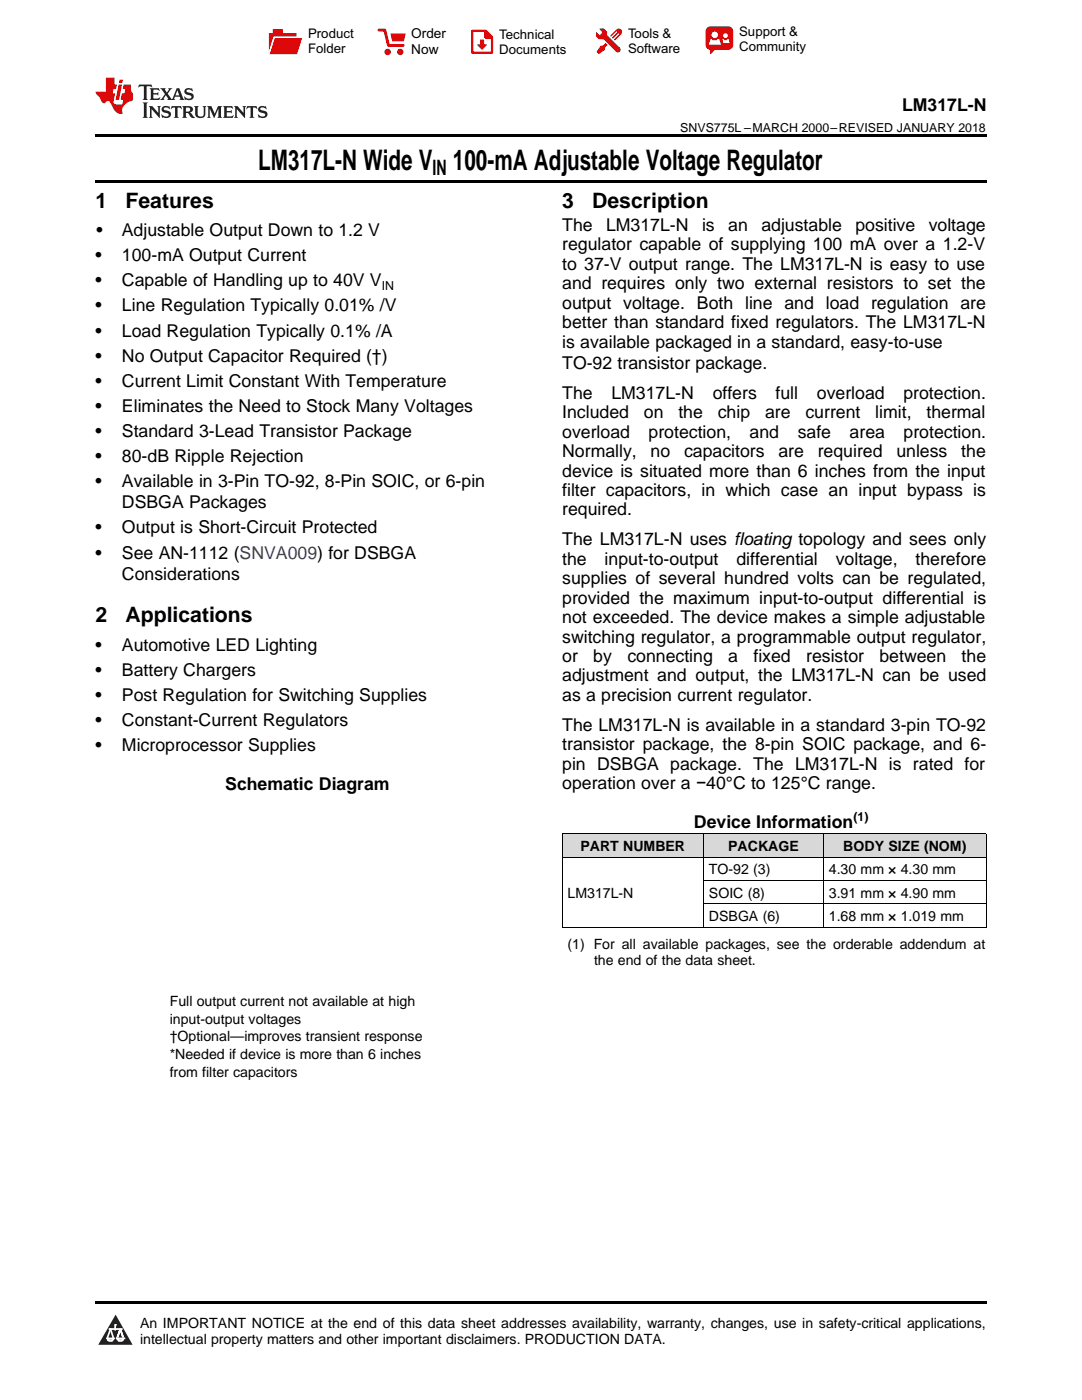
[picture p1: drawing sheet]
<svg xmlns="http://www.w3.org/2000/svg" width="216mm" height="279mm" viewBox="0 0 216 279" stroke-linecap="round" stroke-linejoin="round" font-family="sans-serif">
<defs><g id="words">
<g font-size="5.6">
<text x="51.5" y="33.9">LM317L-N Wide V</text>
<text x="90.4" y="33.9">100-mA Adjustable Voltage Regulator</text>
</g>
<g font-size="4.2">
<text x="86.3" y="35">IN</text>
<text x="19" y="41.4">1</text>
<text x="25" y="41.4">Features</text>
<text x="112.2" y="41.4">3</text>
<text x="118.2" y="41.4">Description</text>
<text x="19" y="124.1">2</text>
<text x="25" y="124.1">Applications</text>
</g>
<g font-size="3.5">
<text x="180" y="22.2">LM317L-N</text>
<text x="19.2" y="47.1">•</text>
<text x="24.3" y="47.1">Adjustable Output Down to 1.2 V</text>
<text x="112.2" y="46.1">The</text>
<text x="120.9" y="46.1">LM317L-N</text>
<text x="140.1" y="46.1">is</text>
<text x="145.3" y="46.1">an</text>
<text x="151.9" y="46.1">adjustable</text>
<text x="170.7" y="46.1">positive</text>
<text x="185.3" y="46.1">voltage</text>
<text x="19" y="52.1">•</text>
<text x="24.3" y="52.1">100-mA Output Current</text>
<text x="112.2" y="50">regulator capable of supplying 100 mA over a 1.2-V</text>
<text x="112.2" y="53.8">to 37-V output range. The LM317L-N is easy to use</text>
<text x="19" y="57.2">•</text>
<text x="24.3" y="57.2">Capable of Handling up to 40V V</text>
<text x="112.2" y="57.7">and requires only two external resistors to set the</text>
<text x="19" y="62.2">•</text>
<text x="24.3" y="62.2">Line Regulation Typically 0.01% /V</text>
<text x="112.2" y="61.6">output voltage. Both line and load regulation are</text>
<text x="112.2" y="65.5">better than standard fixed regulators. The LM317L-N</text>
<text x="19" y="67.2">•</text>
<text x="24.3" y="67.2">Load Regulation Typically 0.1% /A</text>
<text x="112.2" y="69.4">is available packaged in a standard, easy-to-use</text>
<text x="19" y="72.2">•</text>
<text x="19" y="77.2">•</text>
<text x="24.3" y="72.2">No Output Capacitor Required (†)</text>
<text x="24.3" y="77.2">Current Limit Constant With Temperature</text>
<text x="112.2" y="73.6">TO-92 transistor package.</text>
<text x="19" y="82.2">•</text>
<text x="24.3" y="82.2">Eliminates the Need to Stock Many Voltages</text>
<text x="112.2" y="79.6">The</text>
<text x="112.2" y="83.5">Included</text>
<text x="122" y="79.6">LM317L-N</text>
<text x="128.5" y="83.5">on</text>
<text x="135.4" y="83.5">the</text>
<text x="142.2" y="79.6">offers</text>
<text x="143.2" y="83.5">chip</text>
<text x="152.7" y="83.5">are</text>
<text x="154.8" y="79.6">full</text>
<text x="160.7" y="83.5">current</text>
<text x="163" y="79.6">overload</text>
<text x="174.7" y="83.5">limit,</text>
<text x="180.3" y="79.6">protection.</text>
<text x="184.9" y="83.5">thermal</text>
<text x="19" y="87.2">•</text>
<text x="24.3" y="87.2">Standard 3-Lead Transistor Package</text>
<text x="112.2" y="87.3">overload</text>
<text x="129.4" y="87.3">protection,</text>
<text x="149.6" y="87.3">and</text>
<text x="159.2" y="87.3">safe</text>
<text x="169.5" y="87.3">area</text>
<text x="180.3" y="87.3">protection.</text>
<text x="19" y="92.2">•</text>
<text x="24.3" y="92.2">80-dB Ripple Rejection</text>
<text x="112.2" y="91.2">Normally,</text>
<text x="112.2" y="95.1">device is situated more than 6 inches from the input</text>
<text x="129.8" y="91.2">no</text>
<text x="136.5" y="91.2">capacitors</text>
<text x="155.3" y="91.2">are</text>
<text x="163.2" y="91.2">required</text>
<text x="178.9" y="91.2">unless</text>
<text x="191.8" y="91.2">the</text>
<text x="19" y="97.2">•</text>
<text x="24.3" y="97.2">Available in 3-Pin TO-92, 8-Pin SOIC, or 6-pin</text>
<text x="24.3" y="101.5">DSBGA Packages</text>
<text x="112.2" y="99">filter capacitors, in which case an input bypass is</text>
<text x="19" y="106.5">•</text>
<text x="24.3" y="106.5">Output is Short-Circuit Protected</text>
<text x="112.2" y="102.9">required.</text>
<text x="19" y="111.5">•</text>
<text x="24.3" y="111.5">See AN-1112 (SNVA009) for DSBGA</text>
<text x="112.2" y="108.8">The LM317L-N uses floating topology and sees only</text>
<text x="112.2" y="112.7">the</text>
<text x="120.6" y="112.7">input-to-output</text>
<text x="146.9" y="112.7">differential</text>
<text x="166.8" y="112.7">voltage,</text>
<text x="182.7" y="112.7">therefore</text>
<text x="24.3" y="115.7">Considerations</text>
<text x="112.2" y="116.6">supplies of several hundred volts can be regulated,</text>
<text x="112.2" y="120.5">provided the maximum input-to-output differential is</text>
<text x="112.2" y="124.4">not exceeded. The device makes a simple adjustable</text>
<text x="19" y="129.9">•</text>
<text x="24.3" y="129.9">Automotive LED Lighting</text>
<text x="112.2" y="128.2">switching regulator, a programmable output regulator,</text>
<text x="19" y="134.9">•</text>
<text x="24.3" y="134.9">Battery Chargers</text>
<text x="112.2" y="132.1">or</text>
<text x="112.2" y="136">adjustment and output, the LM317L-N can be used</text>
<text x="118.4" y="132.1">by</text>
<text x="125.2" y="132.1">connecting</text>
<text x="145.3" y="132.1">a</text>
<text x="150.3" y="132.1">fixed</text>
<text x="160.9" y="132.1">resistor</text>
<text x="175.5" y="132.1">between</text>
<text x="191.9" y="132.1">the</text>
<text x="19" y="139.9">•</text>
<text x="24.3" y="139.9">Post Regulation for Switching Supplies</text>
<text x="112.2" y="139.9">as a precision current regulator.</text>
<text x="19" y="144.9">•</text>
<text x="19" y="149.9">•</text>
<text x="24.3" y="144.9">Constant-Current Regulators</text>
<text x="24.3" y="149.9">Microprocessor Supplies</text>
<text x="112.2" y="145.8">The LM317L-N is available in a standard 3-pin TO-92</text>
<text x="112.2" y="149.7">transistor package, the 8-pin SOIC package, and 6-</text>
<text x="112.2" y="153.6">pin DSBGA package. The LM317L-N is rated for</text>
<text x="44.9" y="157.7">Schematic Diagram</text>
<text x="112.2" y="157.5">operation over a −40°C to 125°C range.</text>
<text x="138.5" y="165.2">Device Information</text>
</g>
<g font-size="2.8">
<text x="115.8" y="169.9">PART NUMBER</text>
<text x="145.3" y="169.9">PACKAGE</text>
<text x="168.3" y="169.9">BODY SIZE (NOM)</text>
<text x="113.2" y="179.2">LM317L-N</text>
<text x="141.5" y="174.5">TO-92 (3)</text>
<text x="141.5" y="179.2">SOIC (8)</text>
<text x="165.4" y="174.5">4.30 mm × 4.30 mm</text>
<text x="165.4" y="179.2">3.91 mm × 4.90 mm</text>
<text x="141.5" y="183.8">DSBGA (6)</text>
<text x="165.4" y="183.8">1.68 mm × 1.019 mm</text>
<text x="113.2" y="189.3">(1) For all available packages, see the orderable addendum at</text>
<text x="118.5" y="192.5">the end of the data sheet.</text>
<text x="33.9" y="200.8">Full output current not available at high</text>
<text x="33.9" y="204.3">input-output voltages</text>
<text x="33.9" y="207.8">†Optional—improves transient response</text>
<text x="33.9" y="211.3">*Needed if device is more than 6 inches</text>
<text x="33.9" y="214.9">from filter capacitors</text>
<text x="27.9" y="265">An IMPORTANT NOTICE at the end of this data sheet addresses availability, warranty, changes, use in safety-critical applications,</text>
<text x="27.9" y="268.2">intellectual property matters and other important disclaimers. PRODUCTION DATA.</text>
</g>
<g font-size="2.7">
<text x="82.1" y="7.7">Order</text>
<text x="82.1" y="10.7">Now</text>
</g>
<g font-size="2.6">
<text x="61.5" y="7.6">Product</text>
<text x="61.5" y="10.6">Folder</text>
<text x="99.6" y="7.8">Technical</text>
<text x="99.6" y="10.8">Documents</text>
<text x="125.3" y="7.6">Tools &amp;</text>
<text x="125.3" y="10.6">Software</text>
<text x="147.5" y="7.2">Support &amp;</text>
<text x="147.5" y="10.2">Community</text>
</g>
<g font-size="2.5">
<text x="135.7" y="26.3">SNVS775L –MARCH 2000–REVISED JANUARY 2018</text>
<text x="76.2" y="57.9">IN</text>
<text x="170.3" y="163.8">(1)</text>
</g>
</g></defs>
<g fill="#d8d8d8">
<path d="M112.2 166.5h28.2v4.6h-28.2z"/>
<path d="M140.4 166.5h23.9v4.6h-23.9z"/>
<path d="M164.3 166.5h32.5v4.6h-32.5z"/>
</g>
<path d="M23.1 262.4l3.4 6h-6.9z" fill="#231f20"/>
<path d="M21.4 267.1h1.2l-.3 .5h-.3a.55 .55 0 0 1-.6-.5z" fill-rule="evenodd" fill="#fff"/>
<path d="M21.4 267.1h1.2l-.3 .5h-.3a.55 .55 0 0 1-.6-.5z" fill="none" stroke="#231f20" stroke-width=".34"/>
<path d="M21.4 267.1l1.2 .1-.3 .4h-.5z" fill="none" stroke="#fff" stroke-width=".34"/>
<path d="M23 265.3h.1" fill="none" stroke="#fff" stroke-width=".34"/>
<path d="M23 264.4v.9z" fill="#fff"/>
<path d="M23 264.4v.9z" fill="none" stroke="#fff" stroke-width=".34"/>
<circle cx="23" cy="264.4" r=".17" fill="#fff"/>
<path d="M21.9 265.2h.1" fill="none" stroke="#fff" stroke-width=".34"/>
<path d="M21.9 265.2h2.3z" fill="#fff"/>
<path d="M21.9 265.2h2.3z" fill="none" stroke="#fff" stroke-width=".34"/>
<circle cx="24.2" cy="265.2" r=".17" fill="#fff"/>
<path d="M23.3 267.1h.1" fill="none" stroke="#fff" stroke-width=".34"/>
<path d="M24 265.2l-.7 1.9z" fill="#fff"/>
<path d="M24 265.2l-.7 1.9z" fill="none" stroke="#fff" stroke-width=".34"/>
<path d="M24 265.2l.7 1.9z" fill="#fff"/>
<path d="M24 265.2l.7 1.9z" fill="none" stroke="#fff" stroke-width=".34"/>
<path d="M24.6 267.1h.1" fill="none" stroke="#fff" stroke-width=".34"/>
<circle cx="21.4" cy="267.1" r=".17" fill="#fff"/>
<path d="M22.1 265.2l-.7 1.9z" fill="#fff"/>
<path d="M22.1 265.2l-.7 1.9z" fill="none" stroke="#fff" stroke-width=".34"/>
<path d="M22.1 265.2l.5 1.9z" fill="#fff"/>
<path d="M22.1 265.2l.5 1.9z" fill="none" stroke="#fff" stroke-width=".34"/>
<circle cx="22.6" cy="267.1" r=".17" fill="#fff"/>
<path d="M23.4 267.1h1.3a.65 .65 0 0 1-.7 .5 .65 .65 0 0 1-.6-.5z" fill-rule="evenodd" fill="#fff"/>
<path d="M23.4 267.1h1.3a.65 .65 0 0 1-.7 .5 .65 .65 0 0 1-.6-.5z" fill="none" stroke="#231f20" stroke-width=".34"/>
<path d="M23.4 267.1h1.3l-.4 .5h-.6z" fill="none" stroke="#fff" stroke-width=".34"/>
<path d="M23.3 267.1h.1" fill="none" stroke="#fff" stroke-width=".34"/>
<circle cx="24.7" cy="267.1" r=".17" fill="#fff"/>
<path d="M19 35.9h177.8v.5h-177.8zM19 26.8h177.8v.6h-177.8zM112.2 185.1h.1zM164.2 185.1h.1zM196.7 185.1h.1zM19 259.7h177.8v.5h-177.8z" fill="#000"/>
<path d="M112.2 171.1h84.6M112.2 166.4h84.6M112.2 166.4v18.7M140.4 166.4v18.7M140.4 175.7h56.4M164.3 166.4v18.7M196.8 166.4v18.7M112.2 185h84.6M140.4 180.4h56.4" fill="none" stroke="#000" stroke-width=".2"/>
<path d="M27.7 16.9l-.1 .6 .6-.3h.5v.2v2.2l-.2 .4h1l-.2-.4v-2.2v-.2h.5l.6 .3-.2-.6zM29.9 17.6l.2 .4v1.6l-.2 .4h1.9l.1-.6a1.09 1.09 0 0 1-1.3 .1v-.6h.6l.4 .2v-.7l-.2 .2h-.8v-.6l.2-.1a1.01 1.01 0 0 1 1 .3l-.1-.6zM32 17.6l.9 1.2-1 1.2h.9l-.2-.3 .5-.7 .5 .7-.3 .3h1.7l-.2-.3 .1-.4h1l.1 .4-.2 .3h1l-.3-.4-.7-2h-.5l-1 2.2-.8-1.1 .9-1.1h-.9l.2 .2-.4 .7-.4-.7 .2-.2zM35.4 18l.4 1h-.8zM37 17.7a.66 .66 0 0 0-.2 .8 .66 .66 0 0 0 .6 .4l.7 .2 .1 .2a.8 .8 0 0 1-.7 .4 .8 .8 0 0 1-.7-.5l.1 .8 .2-.2a.94 .94 0 0 0 1.1 .1 .94 .94 0 0 0 .4-.9 1.48 1.48 0 0 0-1.3-.6v-.4a1.1 1.1 0 0 1 1.2 .2l-.2-.6-.2 .1-.5-.1zM28.5 20.4l.2 .4v2.3l-.2 .4h1l-.2-.4v-2.3l.2-.4zM29.7 21.2l.2 .4v1.5l-.2 .4h.8l-.3-.4 .1-1.3 1.6 1.8v-2l.2-.4h-.7l.2 .2v1.1l-1.2-1.3zM32.5 21.3a.66 .66 0 0 0-.2 .8 .66 .66 0 0 0 .6 .4l.6 .2 .2 .2a.8 .8 0 0 1-.8 .4 .8 .8 0 0 1-.7-.5l.2 .7 .2-.1a.94 .94 0 0 0 1 .1 .94 .94 0 0 0 .5-1 1.47 1.47 0 0 0-1.3-.6l-.1-.3a1.1 1.1 0 0 1 1.3 .2l-.2-.6-.2 .1-.5-.2zM34.3 21.2l-.2 .6a.64 .64 0 0 1 .8-.3v1.6l-.2 .4h1l-.3-.4 .1-1.6a.66 .66 0 0 1 .8 .3l-.2-.6zM36.3 21.2l.3 .4v1.5l-.3 .4h1l-.2-.2v-.7h.5l.1 .1a.8 .8 0 0 0 1.2 .7l-1-1a.62 .62 0 0 0 .6-.5 .62 .62 0 0 0-.6-.7zM37.1 21.5h.1a.48 .48 0 0 1 .6 0 .48 .48 0 0 1 .1 .6l-.2 .1-.6 .1zM38.7 21.2l.2 .2a2.29 2.29 0 0 0 .4 2 1.05 1.05 0 0 0 1.7-.7v-1.3l.2-.2h-.8l.2 .4v1.1a.61 .61 0 0 1-.6 .6 .61 .61 0 0 1-.6-.6v-1.1l.3-.4zM41.3 21.2l.3 .4v1.5l-.3 .4h.8l-.2-.4v-1.4l.8 1.9 .9-1.9v1.4l-.2 .4h.9l-.2-.4v-1.5l.2-.4h-.8l-.7 1.5-.6-1.5zM44.5 21.2l.2 .4v1.5l-.2 .4h1.9l.2-.6a1.1 1.1 0 0 1-1.4 .2v-.7h.6l.4 .2v-.6l-.2 .1-.8 .1v-.6l.2-.1a1.02 1.02 0 0 1 1.1 .2l-.2-.5zM46.7 21.2l.2 .4v1.5l-.2 .4h.8l-.3-.4 .1-1.3 1.6 1.8v-2l.2-.4h-.7l.2 .2v1.1l-1.2-1.3zM49.3 21.2l-.1 .6a.64 .64 0 0 1 .8-.3v1.6l-.3 .4h1l-.2-.4v-1.6a.66 .66 0 0 1 .8 .3l-.1-.6zM51.7 21.3a.66 .66 0 0 0-.2 .7 .66 .66 0 0 0 .7 .5l.6 .2 .1 .2a.8 .8 0 0 1-.7 .4 .8 .8 0 0 1-.7-.5l.1 .7 .2-.1a.94 .94 0 0 0 1.1 .1 .94 .94 0 0 0 .4-1 1.48 1.48 0 0 0-1.2-.6l-.1-.3a1.1 1.1 0 0 1 1.2 .2l-.2-.6-.1 .1-.6-.2z" fill="#231f20"/>
<path d="M21.1 15.5v2.8h-2v.4l.9 .9a.96 .96 0 0 0 1 1 .59 .59 0 0 1 .5-.4 .59 .59 0 0 1 .5 .3l.4 .8a1.61 1.61 0 0 0 2.1 1.3 1.63 1.63 0 0 1 1.1-2.2l.9-.3v-1.5a1.6 1.6 0 0 1-.4-1.7h-1.4l-.2 .9h.5l-.2 .8h-.5l-.2 1v.3h.5l-.2 .9h-.7a.74 .74 0 0 1-1-.6l.3-1.6h-.5l.2-.8h.5l.1-.9h-.4v-1.4zM23.7 16.9l-.7 3h.8l.6-3zM23.8 15.9l-.1 .7h.7l.2-.7z" fill="#ee1d23"/>
<g fill="#d60000">
<path d="M54.4 5.8h2v.8h2.8v4.2h-5.5v-4.2h.7z" fill-rule="evenodd"/>
<path d="M54.7 7.5h5.6l-1 3.3h-5.6z" fill-rule="evenodd"/>
</g>
<path d="M54.6 7.4h5.8l-.1 .1h-5.5l-1.1 3.3z" fill-rule="evenodd" fill="#fff"/>
<path d="M54.6 7.4h5.8l-.1 .1h-5.5l-1.1 3.3z" fill="none" stroke="#fff" stroke-width=".2"/>
<path d="M75.6 6h1.2l.7 3.1h3" fill="none" stroke="#d60000" stroke-width=".56"/>
<g fill="#d60000">
<path d="M77.9 6.7h3.1l-.4 1.5h-2.3z" fill-rule="evenodd"/>
<circle cx="77.3" cy="10.4" r=".64"/>
<circle cx="79.9" cy="10.4" r=".64"/>
</g>
<path d="M94.2 6.2h2.7l1.3 1.2v3.1h-4z" fill="none" stroke="#d60000" stroke-width=".44"/>
<g fill="#d60000">
<path d="M95.8 7.9h.8v1h.6l-1 1.1-1-1v-.1h.6z" fill-rule="evenodd"/>
<path d="M96.6 6.2h.3l1.3 1.2v.4h-1.3l-.3-.4z" fill-rule="evenodd"/>
<path d="M119.6 5.7h.9l.6 .6 .1 .7 2.5 2.5-.8 .8-2.3-2.3-1.1-.2-.6-.6v-.8l.7 .6 .5-.4v-.2l-.4-.5z" fill-rule="evenodd"/>
<path d="M119.9 9.1h.4l.5-.5 .4 .4-.5 .5v.4l-1.2 .9-.5-.5z" fill-rule="evenodd"/>
<path d="M123 5.9a.67 .67 0 0 1 .9 0 .67 .67 0 0 1 0 .9z" fill-rule="evenodd"/>
<path d="M123 5.9l.9 .9-1.2 1.2h-.2l.1-.2 .9-.9 .1-.2h-.3l-.9 1h-.2v-.2l.9-1 .1-.2h-.3l-.9 1h-.2v-.2z" fill-rule="evenodd"/>
<circle cx="123.3" cy="9.9" r=".54"/>
</g>
<path d="M121.1 6.3l-.1 .7" fill="none" stroke="#d60000" stroke-width=".2"/>
<g fill="#d60000">
<path d="M141.1 5.5l.6-.2h3.6a.95 .95 0 0 1 1 .9v2.8a.95 .95 0 0 1-1 .9h-3.6a.95 .95 0 0 1-.9-.9v-2.8z" fill-rule="evenodd"/>
<path d="M141.7 9.9h.9l-.7 .9h-.2z" fill-rule="evenodd"/>
</g>
<g fill="#fff">
<path d="M144.3 8.6h1.3z"/>
<path d="M141.8 7.8h.3l.1 .2h.8l.2-.2h.3l.4 1.1h-2.5z" fill-rule="evenodd"/>
<path d="M144.2 7.8h.2l.2 .2h.4l.2-.2h.2l.2 .8h-1.3z" fill-rule="evenodd"/>
<circle cx="142.6" cy="6.9" r=".65"/>
<circle cx="144.8" cy="7.1" r=".48"/>
</g>
<use href="#words"/>
</svg>
